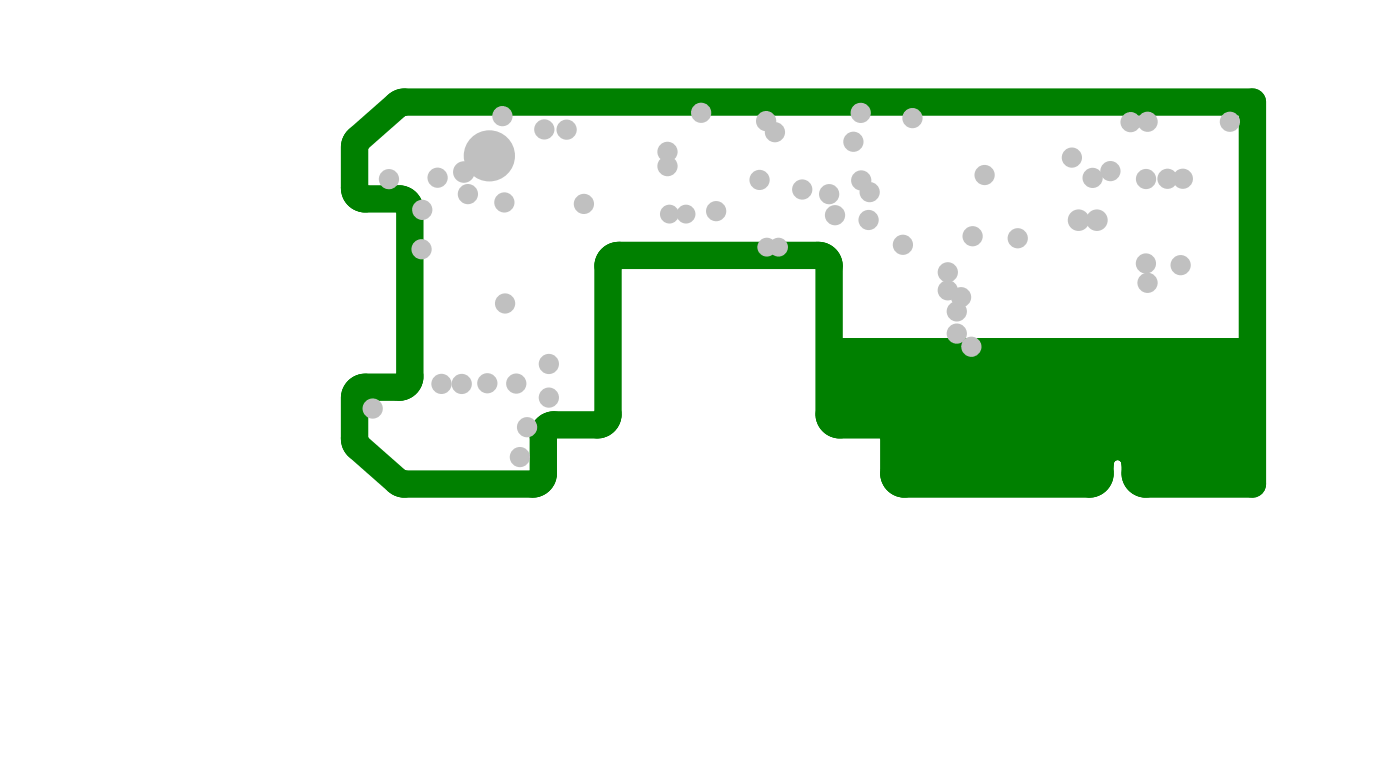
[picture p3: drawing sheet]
<svg xmlns="http://www.w3.org/2000/svg" width="173mm" height="95mm" viewBox="0 0 173 95" stroke-linecap="round" stroke-linejoin="round" font-family="sans-serif">
<path d="M44.2 17.2l4.9-4.3 .5-.3h.3h104.7v47.1h-13.1a1.33 1.33 0 0 1-1.3-1.3 3 3 0 0 0-.8-2.7 2.17 2.17 0 0 0-2.3-.4 2.17 2.17 0 0 0-1.3 2 2.43 2.43 0 0 1-.3 1.9 1.33 1.33 0 0 1-1 .5h-22.8a1.33 1.33 0 0 1-1.3-1.3v-4.6a1.33 1.33 0 0 0-1.4-1.4h-5.3a1.33 1.33 0 0 1-1.3-1.3v-18.2a1.33 1.33 0 0 0-1.4-1.4h-24.6a1.33 1.33 0 0 0-1.3 1.4v18.2a1.33 1.33 0 0 1-1.4 1.3h-5.3a1.33 1.33 0 0 0-1.3 1.4v4.6a1.33 1.33 0 0 1-1.4 1.3h-16.1l-.5-.3-4.9-4.2a1.32 1.32 0 0 1-.4-1v-5.1a1.33 1.33 0 0 1 1.3-1.3h4.2a1.33 1.33 0 0 0 1.3-1.3v-20.6a1.33 1.33 0 0 0-1.3-1.3h-4.2a1.33 1.33 0 0 1-1.3-1.4v-5a1.32 1.32 0 0 1 .4-1z" fill="none" stroke="#fd8300" stroke-width=".12"/>
<path d="M44.2 17.2l4.9-4.3 .5-.3h.3h104.7v47.1h-13.1a1.33 1.33 0 0 1-1.3-1.3 3 3 0 0 0-.8-2.7 2.17 2.17 0 0 0-2.3-.4 2.17 2.17 0 0 0-1.3 2 2.43 2.43 0 0 1-.3 1.9 1.33 1.33 0 0 1-1 .5h-22.8a1.33 1.33 0 0 1-1.3-1.3v-4.6a1.33 1.33 0 0 0-1.4-1.4h-5.3a1.33 1.33 0 0 1-1.3-1.3v-18.2a1.33 1.33 0 0 0-1.4-1.4h-24.6a1.33 1.33 0 0 0-1.3 1.4v18.2a1.33 1.33 0 0 1-1.4 1.3h-5.3a1.33 1.33 0 0 0-1.3 1.4v4.6a1.33 1.33 0 0 1-1.4 1.3h-16.1l-.5-.3-4.9-4.2a1.32 1.32 0 0 1-.4-1v-5.1a1.33 1.33 0 0 1 1.3-1.3h4.2a1.33 1.33 0 0 0 1.3-1.3v-20.6a1.33 1.33 0 0 0-1.3-1.3h-4.2a1.33 1.33 0 0 1-1.3-1.4v-5a1.32 1.32 0 0 1 .4-1z" fill="none" stroke="#008000" stroke-width="3.4"/>
<g fill="#008000">
<path d="M111.1 51.3h23.7v8h-23.7z" fill-rule="evenodd"/>
<path d="M141 41.7h13.3v17.5h-13.3z" fill-rule="evenodd"/>
<path d="M103.2 41.7h39.3v10.4h-39.3z" fill-rule="evenodd"/>
<path d="M133.1 50.2h10.3v5.3h-10.3z" fill-rule="evenodd"/>
</g>
<g fill="#c0c0c0">
<circle cx="103.1" cy="26.6" r="1.25"/>
<circle cx="107.2" cy="27.2" r="1.25"/>
<circle cx="102.4" cy="24" r="1.25"/>
<circle cx="112.7" cy="14.6" r="1.25"/>
<circle cx="118.1" cy="41.2" r="1.25"/>
<circle cx="84.7" cy="26.4" r="1.16"/>
<circle cx="82.7" cy="26.4" r="1.16"/>
<circle cx="88.4" cy="26.1" r="1.25"/>
<circle cx="96.1" cy="30.5" r="1.16"/>
<circle cx="94.7" cy="30.5" r="1.16"/>
<circle cx="135.4" cy="27.2" r="1.33"/>
<circle cx="82.4" cy="18.7" r="1.25"/>
<circle cx="82.4" cy="20.5" r="1.25"/>
<circle cx="144.2" cy="22.1" r="1.25"/>
<circle cx="141.5" cy="22.1" r="1.25"/>
<circle cx="146" cy="22.1" r="1.25"/>
<circle cx="137.1" cy="21.1" r="1.25"/>
<circle cx="106.3" cy="22.3" r="1.25"/>
<circle cx="94.6" cy="14.9" r="1.25"/>
<circle cx="107.4" cy="23.7" r="1.25"/>
<circle cx="106.3" cy="13.9" r="1.25"/>
<circle cx="105.4" cy="17.5" r="1.25"/>
<circle cx="132.3" cy="19.5" r="1.25"/>
<circle cx="139.6" cy="15.1" r="1.25"/>
<circle cx="141.7" cy="15" r="1.25"/>
<circle cx="111.5" cy="30.2" r="1.25"/>
<circle cx="72.1" cy="25.2" r="1.25"/>
<circle cx="119.9" cy="42.8" r="1.25"/>
<circle cx="99.1" cy="23.4" r="1.25"/>
<circle cx="117" cy="33.6" r="1.25"/>
<circle cx="134.9" cy="22" r="1.25"/>
<circle cx="121.6" cy="21.6" r="1.25"/>
<circle cx="133.2" cy="27.2" r="1.33"/>
<circle cx="151.9" cy="15" r="1.25"/>
<circle cx="62" cy="14.3" r="1.25"/>
<circle cx="125.7" cy="29.4" r="1.25"/>
<circle cx="67.8" cy="44.9" r="1.25"/>
<circle cx="52.1" cy="30.8" r="1.25"/>
<circle cx="52.1" cy="25.9" r="1.25"/>
<circle cx="67.2" cy="16" r="1.25"/>
<circle cx="70" cy="16" r="1.25"/>
<circle cx="67.8" cy="49.1" r="1.25"/>
<circle cx="60.2" cy="47.3" r="1.25"/>
<circle cx="57" cy="47.4" r="1.25"/>
<circle cx="62.4" cy="37.5" r="1.25"/>
<circle cx="93.8" cy="22.2" r="1.25"/>
<circle cx="62.3" cy="25" r="1.25"/>
<circle cx="57.8" cy="24" r="1.25"/>
<circle cx="86.6" cy="13.9" r="1.25"/>
<circle cx="95.7" cy="16.3" r="1.25"/>
<circle cx="145.8" cy="32.7" r="1.25"/>
<circle cx="118.7" cy="36.7" r="1.25"/>
<circle cx="117" cy="35.8" r="1.25"/>
<circle cx="141.7" cy="34.9" r="1.25"/>
<circle cx="141.5" cy="32.5" r="1.25"/>
<circle cx="118.1" cy="38.4" r="1.25"/>
<circle cx="64.2" cy="56.4" r="1.25"/>
<circle cx="46" cy="50.4" r="1.25"/>
<circle cx="54.5" cy="47.4" r="1.25"/>
<circle cx="54" cy="21.9" r="1.25"/>
<circle cx="57.3" cy="21.2" r="1.33"/>
<circle cx="65.1" cy="52.7" r="1.25"/>
<circle cx="63.7" cy="47.3" r="1.25"/>
<circle cx="120.1" cy="29.2" r="1.25"/>
<circle cx="48" cy="22.1" r="1.25"/>
<circle cx="60.4" cy="19.2" r="3.2"/>
</g>
</svg>
